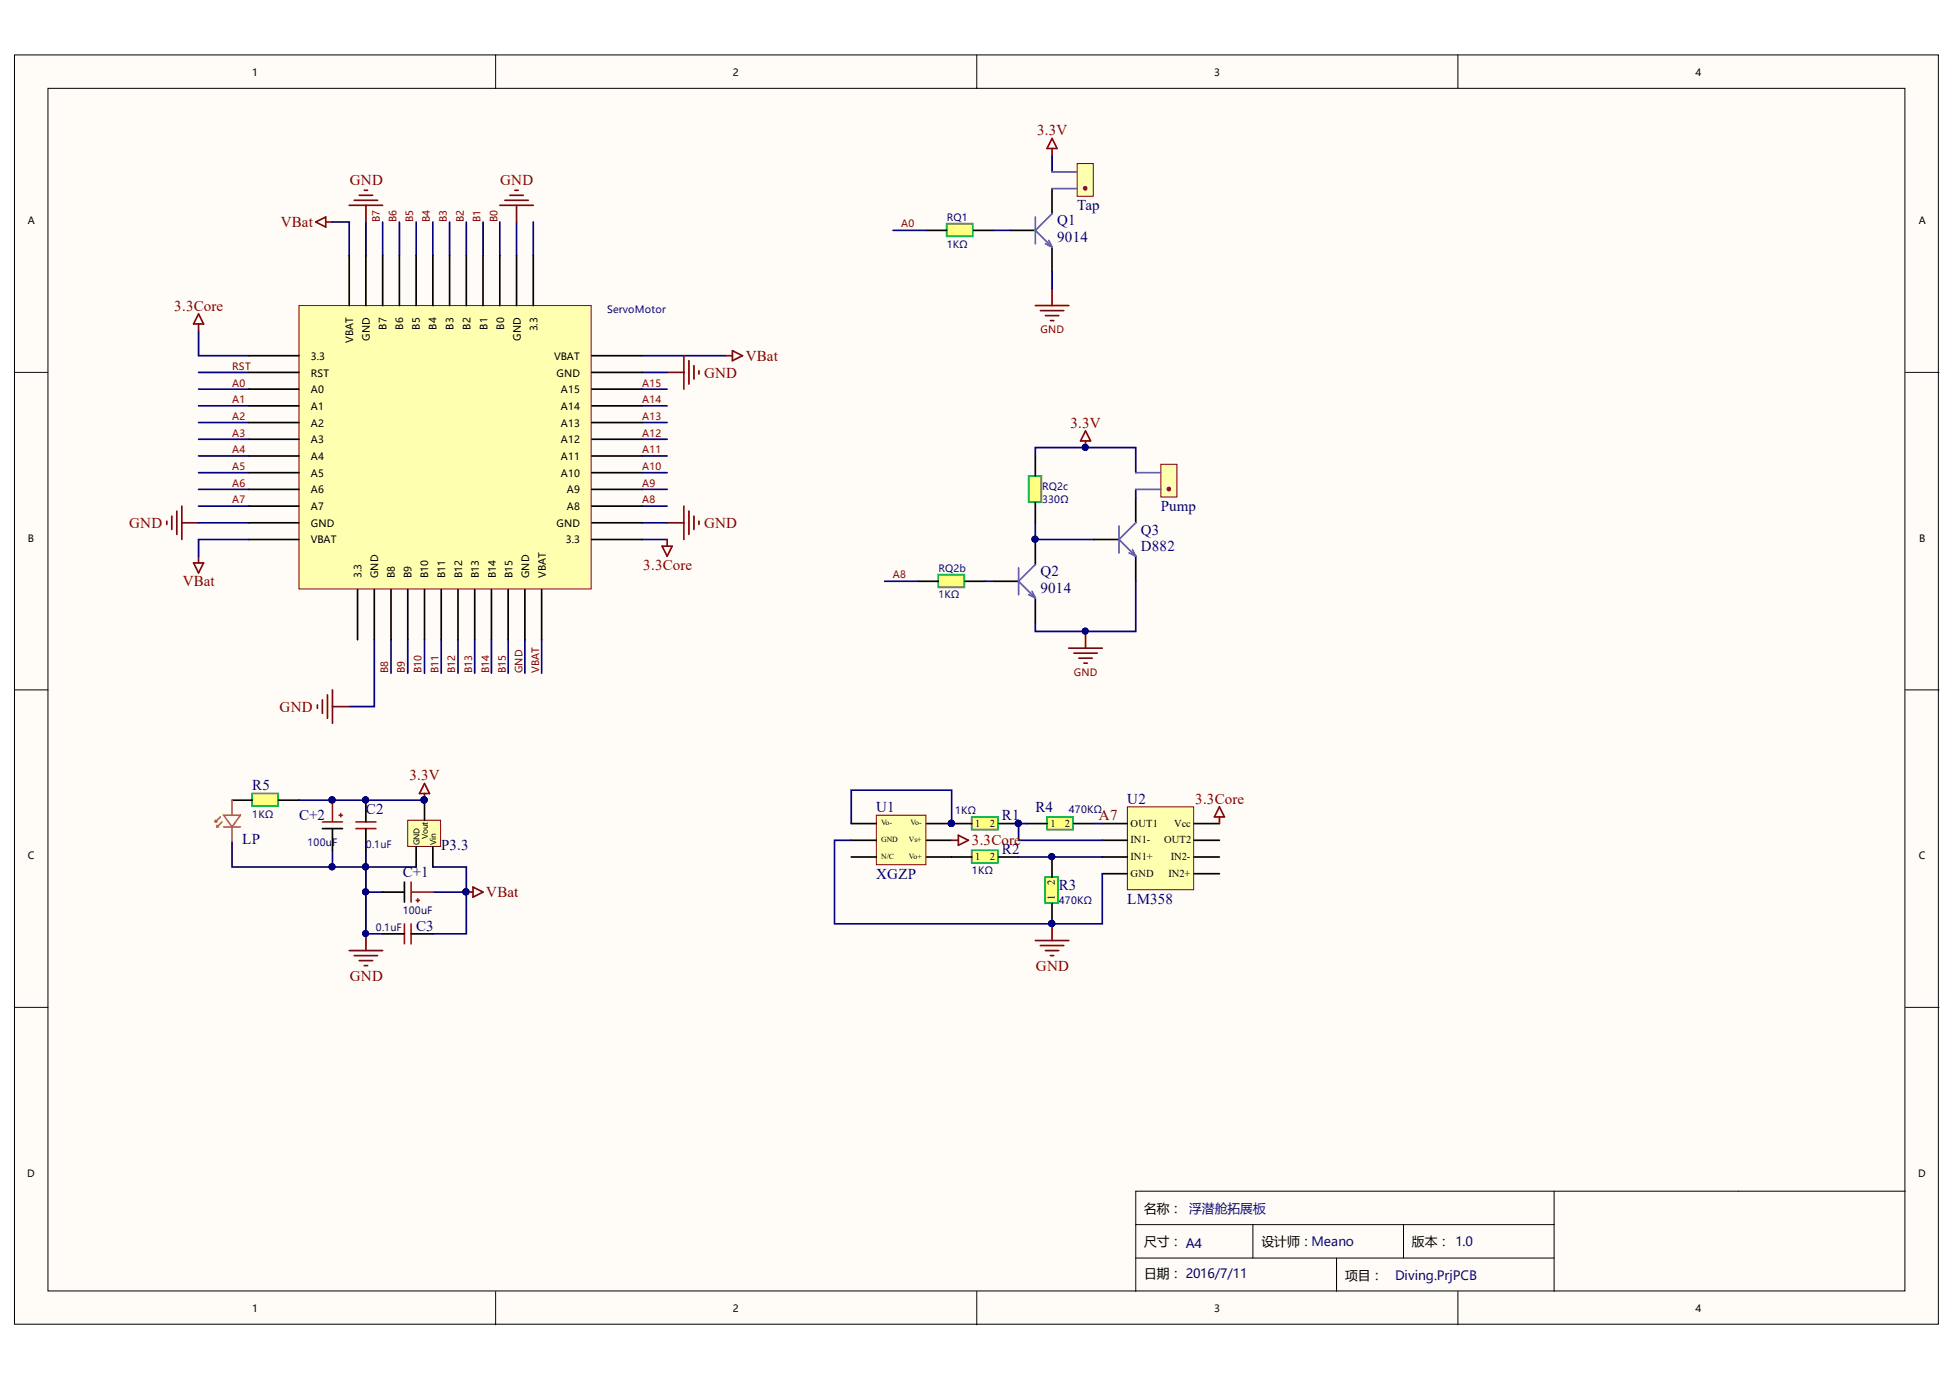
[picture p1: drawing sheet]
<svg xmlns="http://www.w3.org/2000/svg" width="297mm" height="210mm" viewBox="0 0 297 210" stroke-linecap="round" stroke-linejoin="round" font-family="sans-serif">
<defs><g id="words">
<g font-size="2.3" fill="#800000">
<text x="157.4" y="20.5">3.3V</text>
<text x="53.1" y="28.1">GND</text>
<text x="75.9" y="28.1">GND</text>
<text x="42.6" y="34.4">VBat</text>
<text x="26.5" y="47.2">3.3Core</text>
<text x="106.9" y="57.3">GND</text>
<text x="113.2" y="54.8">VBat</text>
<text x="162.5" y="64.9">3.3V</text>
<text x="19.6" y="80.1">GND</text>
<text x="106.9" y="80.1">GND</text>
<text x="27.7" y="89">VBat</text>
<text x="97.6" y="86.4">3.3Core</text>
<text x="42.4" y="108.1">GND</text>
<text x="62.1" y="118.4">3.3V</text>
<text x="166.8" y="124.5">A7</text>
<text x="181.4" y="122">3.3Core</text>
<text x="147.5" y="128.3">3.3Core</text>
<text x="73.8" y="136.2">VBat</text>
<text x="53.1" y="148.8">GND</text>
<text x="157.2" y="147.3">GND</text>
</g>
<g font-size="2.3" fill="#000080">
<text x="160.5" y="34.2">Q1</text>
<text x="163.5" y="31.9">Tap</text>
<text x="160.5" y="36.7">9014</text>
<text x="176.2" y="77.6">Pump</text>
<text x="173.1" y="81.1">Q3</text>
<text x="173.1" y="83.7">D882</text>
<text x="157.9" y="87.5">Q2</text>
<text x="157.9" y="90">9014</text>
<text x="38.3" y="120">R5</text>
<text x="45.4" y="124.5">C+2</text>
<text x="55.5" y="123.5">C2</text>
<text x="133" y="123.2">U1</text>
<text x="152.1" y="124.5">R1</text>
<text x="157.2" y="123.2">R4</text>
<text x="171.1" y="122">U2</text>
<text x="36.8" y="128.1">LP</text>
<text x="67" y="129.1">P3.3</text>
<text x="152.1" y="129.6">R2</text>
<text x="61.1" y="133.1">C+1</text>
<text x="133" y="133.4">XGZP</text>
<text x="160.7" y="135.2">R3</text>
<text x="171.1" y="137.2">LM358</text>
<text x="63.2" y="141.2">C3</text>
</g>
<g font-size="1.9">
<text x="173.6" y="184.1">名称： 浮潜舱拓展板</text>
<text x="173.6" y="189.2">尺寸： A4</text>
<text x="191.5" y="189.2">设计师：Meano</text>
<text x="214.3" y="189.2">版本： 1.0</text>
<text x="173.6" y="194">日期： 2016/7/11</text>
<text x="204.2" y="194.2">项目：</text>
</g>
<text font-size="1.9" fill="#11037f" x="211.8" y="194.2">Diving.PrjPCB</text>
<g font-size="1.6">
<text x="148" y="125.4">1</text>
<text x="150.2" y="125.4">2</text>
<text x="159.4" y="125.4">1</text>
<text x="161.6" y="125.4">2</text>
<text x="171.6" y="125.4">OUT1</text>
<text x="178.2" y="125.4">Vcc</text>
<text x="148" y="130.5">1</text>
<text x="150.2" y="130.5">2</text>
<text x="171.6" y="128">IN1-</text>
<text x="171.6" y="130.5">IN1+</text>
<text x="176.7" y="128">OUT2</text>
<text x="177.7" y="130.5">IN2-</text>
<text x="160.1" y="136.7" transform="rotate(-90 160.1 136.7)">1</text>
<text x="160.1" y="134.4" transform="rotate(-90 160.1 134.4)">2</text>
<text x="171.6" y="133">GND</text>
<text x="177.4" y="133">IN2+</text>
</g>
<g font-size="1.5">
<text x="38.3" y="11.5">1</text>
<text x="111.3" y="11.5">2</text>
<text x="184.3" y="11.5">3</text>
<text x="257.3" y="11.5">4</text>
<text x="4.2" y="34">A</text>
<text x="291.2" y="34">A</text>
<text x="53.6" y="52.1" transform="rotate(-90 53.6 52.1)">VBAT</text>
<text x="56.1" y="51.7" transform="rotate(-90 56.1 51.7)">GND</text>
<text x="58.7" y="50.1" transform="rotate(-90 58.7 50.1)">B7</text>
<text x="61.2" y="50.1" transform="rotate(-90 61.2 50.1)">B6</text>
<text x="63.7" y="50.1" transform="rotate(-90 63.7 50.1)">B5</text>
<text x="66.3" y="50.1" transform="rotate(-90 66.3 50.1)">B4</text>
<text x="68.8" y="50.1" transform="rotate(-90 68.8 50.1)">B3</text>
<text x="71.4" y="50.1" transform="rotate(-90 71.4 50.1)">B2</text>
<text x="74" y="50.1" transform="rotate(-90 74 50.1)">B1</text>
<text x="76.5" y="50.1" transform="rotate(-90 76.5 50.1)">B0</text>
<text x="79" y="51.7" transform="rotate(-90 79 51.7)">GND</text>
<text x="81.6" y="50.3" transform="rotate(-90 81.6 50.3)">3.3</text>
<text x="47.2" y="54.6">3.3</text>
<text x="47.2" y="57.1">RST</text>
<text x="47.2" y="59.7">A0</text>
<text x="84.1" y="54.6">VBAT</text>
<text x="84.5" y="57.1">GND</text>
<text x="85.1" y="59.7">A15</text>
<text x="47.2" y="62.2">A1</text>
<text x="47.2" y="64.7">A2</text>
<text x="85.1" y="64.7">A13</text>
<text x="85.1" y="62.2">A14</text>
<text x="47.2" y="67.3">A3</text>
<text x="47.2" y="69.8">A4</text>
<text x="85.1" y="69.8">A11</text>
<text x="85.1" y="67.3">A12</text>
<text x="47.2" y="72.3">A5</text>
<text x="47.2" y="74.9">A6</text>
<text x="47.2" y="77.4">A7</text>
<text x="85.1" y="72.3">A10</text>
<text x="86.1" y="77.4">A8</text>
<text x="86.1" y="74.9">A9</text>
<text x="4.2" y="82.2">B</text>
<text x="47.2" y="79.9">GND</text>
<text x="47.2" y="82.5">VBAT</text>
<text x="84.5" y="79.9">GND</text>
<text x="85.9" y="82.5">3.3</text>
<text x="291.3" y="82.2">B</text>
<text x="54.9" y="87.7" transform="rotate(-90 54.9 87.7)">3.3</text>
<text x="57.4" y="87.7" transform="rotate(-90 57.4 87.7)">GND</text>
<text x="59.9" y="87.7" transform="rotate(-90 59.9 87.7)">B8</text>
<text x="62.5" y="87.7" transform="rotate(-90 62.5 87.7)">B9</text>
<text x="65" y="87.7" transform="rotate(-90 65 87.7)">B10</text>
<text x="67.5" y="87.7" transform="rotate(-90 67.5 87.7)">B11</text>
<text x="70.2" y="87.7" transform="rotate(-90 70.2 87.7)">B12</text>
<text x="72.7" y="87.7" transform="rotate(-90 72.7 87.7)">B13</text>
<text x="75.2" y="87.7" transform="rotate(-90 75.2 87.7)">B14</text>
<text x="77.8" y="87.7" transform="rotate(-90 77.8 87.7)">B15</text>
<text x="80.3" y="87.7" transform="rotate(-90 80.3 87.7)">GND</text>
<text x="82.8" y="87.7" transform="rotate(-90 82.8 87.7)">VBAT</text>
<text x="4.2" y="130.4">C</text>
<text x="291.2" y="130.4">C</text>
<text x="4.1" y="178.6">D</text>
<text x="291.1" y="178.6">D</text>
<text x="38.3" y="199.1">1</text>
<text x="111.3" y="199.1">2</text>
<text x="184.3" y="199.1">3</text>
<text x="257.3" y="199.1">4</text>
</g>
<g font-size="1.5" fill="#800000">
<text x="57.7" y="33.7" transform="rotate(-90 57.7 33.7)">B7</text>
<text x="60.2" y="33.7" transform="rotate(-90 60.2 33.7)">B6</text>
<text x="62.7" y="33.7" transform="rotate(-90 62.7 33.7)">B5</text>
<text x="65.3" y="33.7" transform="rotate(-90 65.3 33.7)">B4</text>
<text x="67.8" y="33.7" transform="rotate(-90 67.8 33.7)">B3</text>
<text x="70.4" y="33.7" transform="rotate(-90 70.4 33.7)">B2</text>
<text x="73" y="33.7" transform="rotate(-90 73 33.7)">B1</text>
<text x="75.5" y="33.7" transform="rotate(-90 75.5 33.7)">B0</text>
<text x="136.8" y="34.5">A0</text>
<text x="157.9" y="50.6">GND</text>
<text x="35.3" y="56.1">RST</text>
<text x="35.3" y="58.7">A0</text>
<text x="97.5" y="58.7">A15</text>
<text x="35.3" y="61.2">A1</text>
<text x="35.3" y="63.7">A2</text>
<text x="97.5" y="63.7">A13</text>
<text x="97.5" y="61.2">A14</text>
<text x="35.3" y="66.3">A3</text>
<text x="35.3" y="68.8">A4</text>
<text x="35.3" y="71.3">A5</text>
<text x="97.5" y="71.3">A10</text>
<text x="97.5" y="68.8">A11</text>
<text x="97.5" y="66.3">A12</text>
<text x="35.3" y="73.9">A6</text>
<text x="35.3" y="76.4">A7</text>
<text x="97.5" y="76.4">A8</text>
<text x="97.5" y="73.9">A9</text>
<text x="135.5" y="87.8">A8</text>
<text x="58.9" y="102.1" transform="rotate(-90 58.9 102.1)">B8</text>
<text x="61.5" y="102.1" transform="rotate(-90 61.5 102.1)">B9</text>
<text x="64" y="102.1" transform="rotate(-90 64 102.1)">B10</text>
<text x="66.5" y="102.1" transform="rotate(-90 66.5 102.1)">B11</text>
<text x="69.1" y="102.1" transform="rotate(-90 69.1 102.1)">B12</text>
<text x="71.7" y="102.1" transform="rotate(-90 71.7 102.1)">B13</text>
<text x="74.2" y="102.1" transform="rotate(-90 74.2 102.1)">B14</text>
<text x="76.8" y="102.1" transform="rotate(-90 76.8 102.1)">B15</text>
<text x="79.3" y="102.1" transform="rotate(-90 79.3 102.1)">GND</text>
<text x="81.8" y="102.1" transform="rotate(-90 81.8 102.1)">VBAT</text>
<text x="163" y="102.6">GND</text>
</g>
<g font-size="1.5" fill="#000080">
<text x="143.7" y="33.5">RQ1</text>
<text x="143.7" y="37.6">1KΩ</text>
<text x="92.1" y="47.5">ServoMotor</text>
<text x="158.2" y="76.4">330Ω</text>
<text x="158.2" y="74.4">RQ2c</text>
<text x="142.4" y="86.8">RQ2b</text>
<text x="142.4" y="90.8">1KΩ</text>
<text x="38.3" y="124.1">1KΩ</text>
<text x="145" y="123.6">1KΩ</text>
<text x="162.2" y="123.3">470KΩ</text>
<text x="46.7" y="128.4">100uF</text>
<text x="55.5" y="128.7">0.1uF</text>
<text x="147.5" y="132.7">1KΩ</text>
<text x="160.7" y="137.3">470KΩ</text>
<text x="57.1" y="141.3">0.1uF</text>
<text x="61.1" y="138.8">100uF</text>
</g>
<g font-size="1.2">
<text x="133.7" y="125.3">Vo-</text>
<text x="138.2" y="125.3">Vo-</text>
<text x="63.7" y="128.3" transform="rotate(-90 63.7 128.3)">GND</text>
<text x="64.9" y="127.4" transform="rotate(-90 64.9 127.4)">Vout</text>
<text x="66.2" y="128.3" transform="rotate(-90 66.2 128.3)">Vin</text>
<text x="133.7" y="130.3">N/C</text>
<text x="133.7" y="127.8">GND</text>
<text x="138" y="127.8">Vs+</text>
<text x="138" y="130.3">Vo+</text>
</g>
</g></defs>
<g fill="#fffcf8" stroke="#000" stroke-width=".15">
<path d="M2.2 8.3h292v192.7h-292z"/>
<path d="M7.3 13.4h281.8v182.5h-281.8z"/>
</g>
<g fill="none" stroke="#000" stroke-width=".15">
<path d="M75.2 8.3v5.1M148.3 8.3v5.1M221.3 8.3v5.1M2.2 56.5h5.1M289.2 56.5h5.1M2.2 104.7h5.1M289.2 104.7h5.1M2.2 152.9h5.1M289.2 152.9h5.1M75.2 196v5.1M148.3 196v5.1M172.4 185.9h63.5"/>
<path d="M172.4 190.9h63.5M190.2 185.9v5M202.9 190.9v5.1M213 185.9v5M221.3 196v5.1M235.9 180.8v15.2M289.2 180.8h-116.8v15.2"/>
</g>
<path d="M153.3 35h3.8M159.7 28.6v3.8M159.7 37.5v3.8" fill="none" stroke="#000" stroke-width=".25"/>
<path d="M157.1 32.9v4.1M158.7 37l1 .5M159.2 36.5l.5 1M159.7 32.4l-2.6 2.6 2.6 2.5" fill="none" stroke="#009cca" stroke-width=".25"/>
<path d="M143.7 34h3.9v1.9h-3.9z" fill="#ffff80" stroke="#00bf00" stroke-width=".25"/>
<path d="M140.6 35h3.1M147.7 35h3.1M150.8 88.2h3.8M157.1 81.9v3.8M157.1 90.8v3.8" fill="none" stroke="#000" stroke-width=".25"/>
<path d="M135.6 35h5M150.8 35h2.5M159.7 23.6v2.5" fill="none" stroke="#000080" stroke-width=".25"/>
<path d="M157.1 46.4h5.1M157.9 47.1h3.6M158.7 47.9h2M159.4 48.7h.5M159.7 43.8v2.6" fill="none" stroke="#800000" stroke-width=".25"/>
<circle cx="157.1" cy="81.8" r=".46" fill="#000080" stroke="#000080" stroke-width=".15"/>
<path d="M154.6 86.2v4.1M156.1 90.3l1 .5M156.6 89.7l.5 1.1M157.1 85.7l-2.5 2.5 2.5 2.6" fill="none" stroke="#009cca" stroke-width=".25"/>
<path d="M156.1 72.2h2v4h-2z" fill="#ffff80" stroke="#00bf00" stroke-width=".25"/>
<path d="M157.1 69.2v3M157.1 76.3v3" fill="none" stroke="#000" stroke-width=".25"/>
<path d="M162.2 98.4h5.1M163 99.1h3.5M163.8 99.9h2M164.8 95.8v2.6M164.5 100.7h.5" fill="none" stroke="#800000" stroke-width=".25"/>
<circle cx="164.7" cy="95.8" r=".46" fill="#000080" stroke="#000080" stroke-width=".15"/>
<path d="M142.4 87.2h4v1.9h-4z" fill="#ffff80" stroke="#00bf00" stroke-width=".25"/>
<path d="M172.4 75.5v3.8M139.4 88.2h3M146.5 88.2h3M166 81.9h3.8M172.4 84.4v3.8" fill="none" stroke="#000" stroke-width=".25"/>
<path d="M159.7 41.3v2.5M157.1 79.3v2.6h8.9M172.4 74.3v1.2M134.3 88.2h5.1M149.5 88.2h1.3M172.4 88.2v7.6h-15.3v-1.2" fill="none" stroke="#000080" stroke-width=".25"/>
<path d="M169.8 79.9v4M172.4 79.3l-2.6 2.6 2.6 2.5M171.4 83.9l1 .5M171.9 83.4l.5 1" fill="none" stroke="#009cca" stroke-width=".25"/>
<g fill="#000080" stroke="#000080" stroke-width=".15">
<circle cx="157.1" cy="81.8" r=".46"/>
<circle cx="164.7" cy="95.8" r=".46"/>
</g>
<path d="M163.5 24.8h2.4v5h-2.4z" fill="#ffffb0" stroke="#800000" stroke-width=".15"/>
<path d="M159.7 28.6h3.8M159.7 26.1h3.8" fill="none" stroke="#009cca" stroke-width=".25"/>
<circle cx="164.7" cy="28.6" r=".46" fill="#ee0e22" stroke="#fff" stroke-width=".15"/>
<path d="M157.1 69.2v-1.3h15.3v3.8" fill="none" stroke="#000080" stroke-width=".25"/>
<circle cx="164.7" cy="67.9" r=".46" fill="#000080" stroke="#000080" stroke-width=".15"/>
<path d="M176.2 70.5h2.4v4.9h-2.4z" fill="#ffffb0" stroke="#800000" stroke-width=".15"/>
<path d="M172.4 74.3h3.8M172.4 71.7h3.8" fill="none" stroke="#009cca" stroke-width=".25"/>
<circle cx="177.4" cy="74.2" r=".46" fill="#ee0e22" stroke="#fff" stroke-width=".15"/>
<path d="M133 123.7h7.5v7.5h-7.5z" fill="#ffffb0" stroke="#800000" stroke-width=".15"/>
<path d="M129.2 125h3.8M129.2 127.5h3.8M129.2 130.1h3.8M140.6 125h3.8M140.6 127.5h3.8M140.6 130.1h3.8" fill="none" stroke="#000" stroke-width=".25"/>
<circle cx="144.4" cy="125" r=".46" fill="#000080" stroke="#000080" stroke-width=".15"/>
<path d="M171.1 122.5h10.1v12.5h-10.1z" fill="#ffffb0" stroke="#800000" stroke-width=".15"/>
<path d="M167.3 125h3.8M167.3 127.5h3.8M167.3 130.1h3.8M167.3 132.6h3.8M181.3 125h3.8M181.3 127.5h3.8M181.3 130.1h3.8M181.3 132.6h3.8" fill="none" stroke="#000" stroke-width=".25"/>
<path d="M147.5 124h4v1.9h-4z" fill="#ffff80" stroke="#00bf00" stroke-width=".25"/>
<path d="M144.4 125h3.1M151.6 125h3" fill="none" stroke="#000" stroke-width=".25"/>
<g fill="#000080" stroke="#000080" stroke-width=".15">
<circle cx="144.4" cy="125" r=".46"/>
<circle cx="154.5" cy="125" r=".46"/>
</g>
<path d="M147.5 129.1h4v1.9h-4z" fill="#ffff80" stroke="#00bf00" stroke-width=".25"/>
<path d="M144.4 130.1h3.1M151.6 130.1h3" fill="none" stroke="#000" stroke-width=".25"/>
<path d="M158.6 133.1h2v4h-2z" fill="#ffff80" stroke="#00bf00" stroke-width=".25"/>
<path d="M159.7 130.1v3M159.7 137.2v3" fill="none" stroke="#000" stroke-width=".25"/>
<g fill="#000080" stroke="#000080" stroke-width=".15">
<circle cx="159.6" cy="140.2" r=".46"/>
<circle cx="159.6" cy="130" r=".46"/>
</g>
<path d="M158.9 124h4v1.9h-4z" fill="#ffff80" stroke="#00bf00" stroke-width=".25"/>
<path d="M155.9 125h3M163 125h3" fill="none" stroke="#000" stroke-width=".25"/>
<g fill="none" stroke="#000080" stroke-width=".25">
<path d="M50.5 33.7h2.5v5.1M55.5 33.7v5.1M58.1 33.7v5.1M60.6 33.7v5.1M63.2 33.7v5.1M65.7 33.7v5.1M68.2 33.7v5.1M70.8 33.7v5.1M73.3 33.7v5.1M75.9 33.7v5.1M78.4 33.7v5.1M80.9 33.7v5.1"/>
<path d="M30.1 50.2v3.8h7.7M30.1 59.1h7.7M30.1 56.5h7.7M97.5 59.1h3.8M97.5 54h12.7M97.5 56.5h3.8M30.1 79.3h7.7M30.1 76.8h7.7M30.1 74.3h7.7M30.1 71.7h7.7M30.1 69.2h7.7M30.1 66.7h7.7"/>
<path d="M30.1 64.1h7.7M30.1 61.6h7.7M97.5 79.3h3.8M97.5 76.8h3.8M97.5 74.3h3.8M97.5 71.7h3.8M97.5 69.2h3.8M97.5 66.7h3.8M97.5 64.1h3.8M97.5 61.6h3.8M37.8 81.9h-7.7v2.5M56.8 97.1v10.1h-3.8"/>
<path d="M59.4 97.1v5.1M61.9 97.1v5.1M64.4 97.1v5.1M67 97.1v5.1M69.5 97.1v5.1M72.1 97.1v5.1M74.6 97.1v5.1M77.1 97.1v5.1M79.7 97.1v5.1M82.2 97.1v5.1M97.5 81.9h3.8M129.2 125v-5.1h15.2v5.1"/>
<path d="M129.2 127.5h-2.5v12.7h40.6v-7.6M154.6 130.1h12.7M155.9 125h-1.3v2.5h12.7M166 125h1.3"/>
</g>
<g fill="#000080" stroke="#000080" stroke-width=".15">
<circle cx="144.4" cy="125" r=".46"/>
<circle cx="159.6" cy="130" r=".46"/>
<circle cx="159.6" cy="140.2" r=".46"/>
<circle cx="154.5" cy="125" r=".46"/>
</g>
<g fill="none" stroke="#800000" stroke-width=".25">
<path d="M47.9 33.7l1.5-.8v1.6zM49.4 33.7h1.1M53 31.2h5.1M53.8 30.4h3.5M54.5 29.6h2.1M55.3 28.9h.5M55.5 31.2v2.5M75.9 31.2h5M76.6 30.4h3.6M77.4 29.6h2M78.1 28.9h.6M78.4 31.2v2.5"/>
<path d="M101.3 56.5h2.5M103.8 54v5.1M104.6 54.7v3.6M105.3 55.5v2M106.1 56.3v.5M110.2 54h1M111.2 53.2l1.5 .8-1.5 .7zM25.3 79.1v.5M26.1 78.3v2.1M26.8 77.6v3.5M27.6 76.8v5.1M27.6 79.3h2.5"/>
<path d="M101.3 79.3h2.5M103.8 76.8v5.1M104.6 77.6v3.5M105.3 78.3v2.1M106.1 79.1v.5M29.4 85.4h1.5l-.8 1.6zM30.1 84.4v1M48.2 107v.5M48.9 106.2v2.1M49.7 105.5v3.5M50.5 104.7v5.1M50.5 107.2h2.5"/>
<path d="M157.1 142.8h5.1M157.9 143.5h3.6M158.7 144.3h2M159.4 145h.5M159.7 140.2v2.6"/>
</g>
<path d="M45.4 46.4h44.3v43h-44.3z" fill="#ffffb0" stroke="#800000" stroke-width=".15"/>
<g fill="none" stroke="#000" stroke-width=".25">
<path d="M53 38.8v7.6M55.5 38.8v7.6M58.1 38.8v7.6M60.6 38.8v7.6M63.2 38.8v7.6M65.7 38.8v7.6M68.2 38.8v7.6M70.8 38.8v7.6M73.3 38.8v7.6M75.9 38.8v7.6M78.4 38.8v7.6M80.9 38.8v7.6"/>
<path d="M37.8 54h7.6M37.8 56.5h7.6M37.8 59.1h7.6M89.8 54h7.7M89.8 56.5h7.7M89.8 59.1h7.7M37.8 61.6h7.6M37.8 64.1h7.6M37.8 66.7h7.6M37.8 69.2h7.6M37.8 71.7h7.6M37.8 74.3h7.6"/>
<path d="M37.8 76.8h7.6M37.8 79.3h7.6M89.8 61.6h7.7M89.8 64.1h7.7M89.8 66.7h7.7M89.8 69.2h7.7M89.8 71.7h7.7M89.8 74.3h7.7M89.8 76.8h7.7M89.8 79.3h7.7M37.8 81.9h7.6M54.3 89.5v7.6"/>
<path d="M56.8 89.5v7.6M59.4 89.5v7.6M61.9 89.5v7.6M64.4 89.5v7.6M67 89.5v7.6M69.5 89.5v7.6M72.1 89.5v7.6M74.6 89.5v7.6M77.1 89.5v7.6M79.7 89.5v7.6M82.2 89.5v7.6M89.8 81.9h7.7"/>
</g>
<path d="M61.9 124.5h5v4h-5z" fill="#ffffb0" stroke="#800000" stroke-width=".15"/>
<path d="M55.5 121.4v3.3M55.5 125.8v3.3M63.2 128.5v3.1M64.4 121.4v3.1M65.7 128.5v3.1M58.1 141.7h3.3M62.4 141.7h3.3" fill="none" stroke="#000" stroke-width=".25"/>
<g fill="#000080" stroke="#000080" stroke-width=".15">
<circle cx="64.4" cy="121.4" r=".47"/>
<circle cx="55.5" cy="121.4" r=".46"/>
<circle cx="55.5" cy="141.7" r=".46"/>
</g>
<path d="M54 125.8h3.1M54 124.7h3.1M61.4 140.2v3.1M62.4 140.2v3.1" fill="none" stroke="#ee0e22" stroke-width=".25"/>
<path d="M64.4 118.9l.8 1.5h-1.5zM64.4 120.4v1M53 144.3h5.1M53.8 145h3.5M54.5 145.8h2.1M55.3 146.6h.5M55.5 141.7v2.6" fill="none" stroke="#800000" stroke-width=".25"/>
<path d="M38.3 120.4h3.9v2h-3.9z" fill="#ffff80" stroke="#00bf00" stroke-width=".25"/>
<path d="M35.2 121.4h3.1M42.3 121.4h3.1M48.9 125.8h3.1M50.5 125.8v3.3M58.1 135.4h3.3M61.4 133.9v3" fill="none" stroke="#000" stroke-width=".25"/>
<path d="M32.7 124.7h.2M32.7 124.5v.2M32.9 125.5h.3M32.9 125.3v.2M33.4 124l-.7 .7M33.7 124.7l-.8 .8M33.9 123.7h2.6l-1.3 1.8zM33.9 125.5h2.6M35.2 121.4v2.3M35.2 125.5v2.3" fill="none" stroke="#fd8300" stroke-width=".25"/>
<path d="M35.2 127.8v3.8h15.3M45.4 121.4h19M50.5 129.1v2.5h12.7M55.5 129.1v6.3h2.6M55.5 135.4v6.3h2.6M65.7 131.6h5.1v10.1h-5.1M65.7 135.4h5.1" fill="none" stroke="#000080" stroke-width=".25"/>
<g fill="#000080" stroke="#000080" stroke-width=".15">
<circle cx="70.7" cy="135.4" r=".47"/>
<circle cx="50.4" cy="131.6" r=".47"/>
<circle cx="55.5" cy="131.6" r=".46"/>
<circle cx="55.5" cy="135.4" r=".46"/>
<circle cx="55.5" cy="141.7" r=".46"/>
<circle cx="50.4" cy="121.4" r=".47"/>
<circle cx="55.5" cy="121.4" r=".46"/>
<circle cx="64.4" cy="121.4" r=".47"/>
<circle cx="164.7" cy="67.9" r=".46"/>
</g>
<path d="M48.9 124.7h3.1M50.5 121.4v3.3M51.5 123.7h.5M51.7 123.5v.5M62.4 133.9v3M62.4 135.4h3.3M63.2 136.7h.5M63.4 136.4v.5" fill="none" stroke="#ee0e22" stroke-width=".25"/>
<g fill="none" stroke="#800000" stroke-width=".25">
<path d="M159.7 21l.7 1.5h-1.5zM159.7 22.5v1.1M30.1 47.6l.8 1.6h-1.5zM30.1 49.2v1M164.8 65.4l.7 1.5h-1.5zM164.8 66.9v1M100.5 82.9h1.5l-.7 1.5zM101.3 81.9v1M70.8 135.4h1M71.8 134.6l1.5 .8-1.5 .8zM144.4 127.5h1.1M145.5 126.8l1.5 .7-1.5 .8z"/>
<path d="M185.1 122.5l.7 1.5h-1.5zM185.1 124v1"/>
</g>
<use href="#words"/>
</svg>
